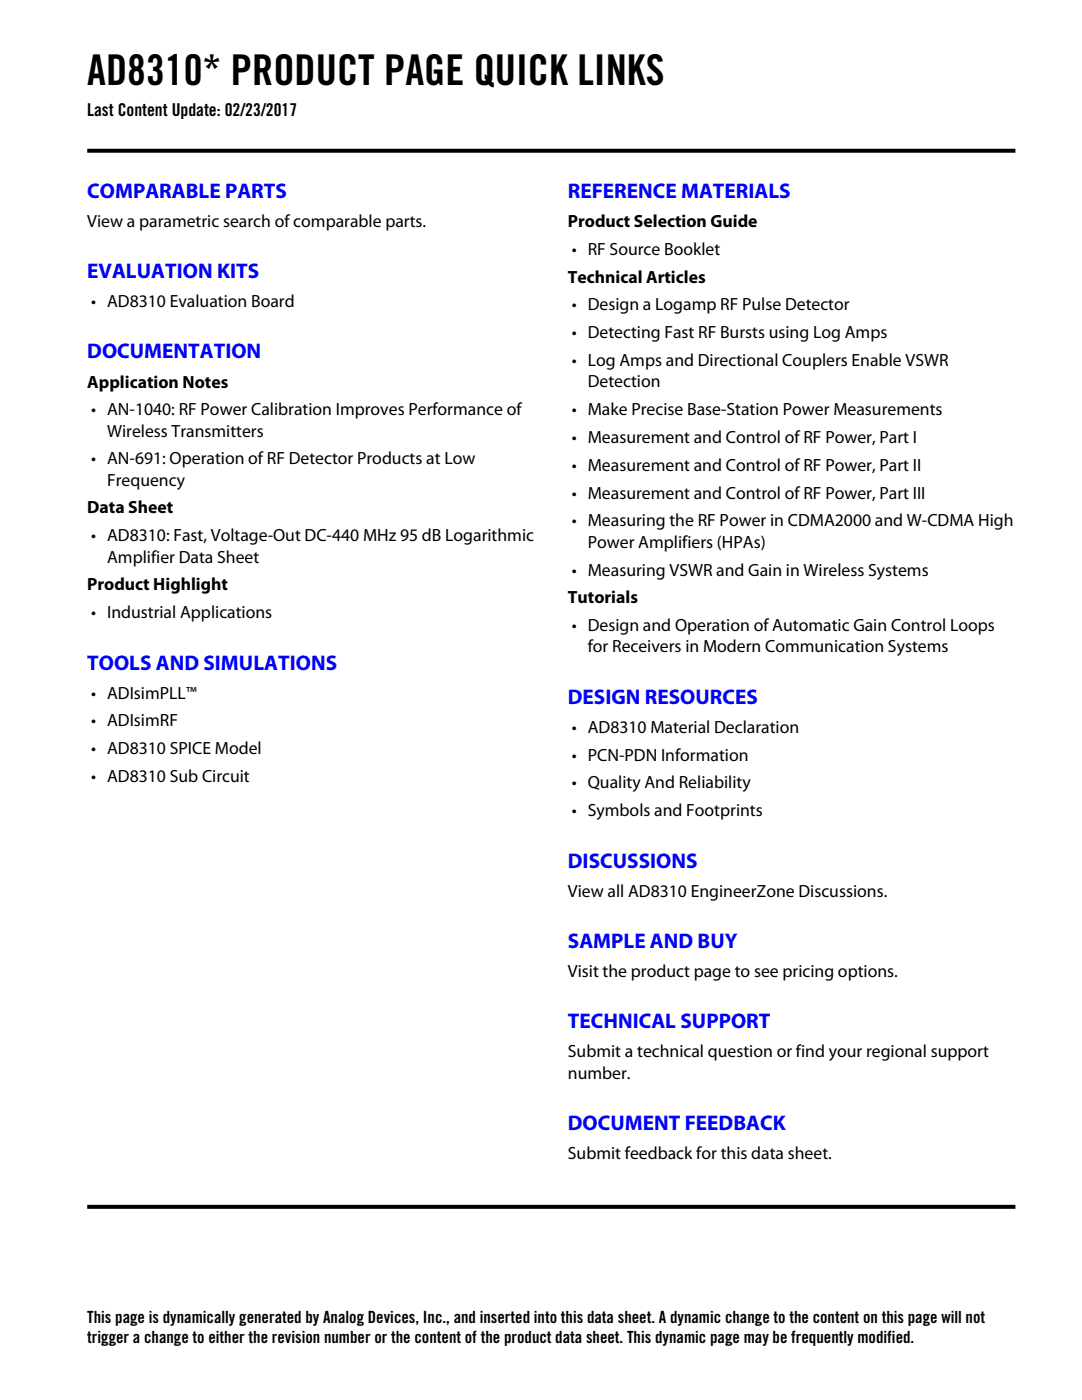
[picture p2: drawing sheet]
<svg xmlns="http://www.w3.org/2000/svg" width="216mm" height="279mm" viewBox="0 0 216 279" stroke-linecap="round" stroke-linejoin="round" font-family="sans-serif">
<defs><g id="words">
<text font-size="8.5" x="17.4" y="17">AD8310* PRODUCT PAGE QUICK LINKS</text>
<g font-size="4.2" fill="#00f">
<text x="17.4" y="39.5">COMPARABLE PARTS</text>
<text x="113.3" y="39.5">REFERENCE MATERIALS</text>
<text x="17.4" y="55.5">EVALUATION KITS</text>
<text x="17.4" y="71.5">DOCUMENTATION</text>
<text x="17.4" y="133.6">TOOLS AND SIMULATIONS</text>
<text x="113.3" y="140.4">DESIGN RESOURCES</text>
<text x="113.3" y="173.1">DISCUSSIONS</text>
<text x="113.3" y="189.2">SAMPLE AND BUY</text>
<text x="113.3" y="205.2">TECHNICAL SUPPORT</text>
<text x="113.3" y="225.5">DOCUMENT FEEDBACK</text>
</g>
<g font-size="3.5">
<text x="17.4" y="23.1">Last Content Update: 02/23/2017</text>
<text x="17.4" y="45.3">View a parametric search of comparable parts.</text>
<text x="113.3" y="45.3">Product Selection Guide</text>
<text x="114.1" y="50.8">• RF Source Booklet</text>
<text x="113.3" y="56.4">Technical Articles</text>
<text x="18.2" y="61.3">• AD8310 Evaluation Board</text>
<text x="114.1" y="61.9">• Design a Logamp RF Pulse Detector</text>
<text x="114.1" y="67.5">• Detecting Fast RF Bursts using Log Amps</text>
<text x="17.4" y="77.3">Application Notes</text>
<text x="114.1" y="73.1">• Log Amps and Directional Couplers Enable VSWR</text>
<text x="117.3" y="77.3">Detection</text>
<text x="18.2" y="82.9">• AN-1040: RF Power Calibration Improves Performance of</text>
<text x="114.1" y="82.8">• Make Precise Base-Station Power Measurements</text>
<text x="21.4" y="87.1">Wireless Transmitters</text>
<text x="114.1" y="88.4">• Measurement and Control of RF Power, Part I</text>
<text x="18.2" y="92.7">• AN-691: Operation of RF Detector Products at Low</text>
<text x="114.1" y="94">• Measurement and Control of RF Power, Part II</text>
<text x="21.4" y="96.9">Frequency</text>
<text x="114.1" y="99.5">• Measurement and Control of RF Power, Part III</text>
<text x="17.4" y="102.5">Data Sheet</text>
<text x="114.1" y="105.1">• Measuring the RF Power in CDMA2000 and W-CDMA High</text>
<text x="18.2" y="108">• AD8310: Fast, Voltage-Out DC-440 MHz 95 dB Logarithmic</text>
<text x="21.4" y="112.3">Amplifier Data Sheet</text>
<text x="117.3" y="109.3">Power Amplifiers (HPAs)</text>
<text x="17.4" y="117.8">Product Highlight</text>
<text x="114.1" y="114.9">• Measuring VSWR and Gain in Wireless Systems</text>
<text x="18.2" y="123.4">• Industrial Applications</text>
<text x="113.3" y="120.4">Tutorials</text>
<text x="114.1" y="126">• Design and Operation of Automatic Gain Control Loops</text>
<text x="117.3" y="130.2">for Receivers in Modern Communication Systems</text>
<text x="18.2" y="139.4">• ADIsimPLL™</text>
<text x="18.2" y="145">• ADIsimRF</text>
<text x="114.1" y="146.2">• AD8310 Material Declaration</text>
<text x="18.2" y="150.5">• AD8310 SPICE Model</text>
<text x="114.1" y="151.8">• PCN-PDN Information</text>
<text x="18.2" y="156.1">• AD8310 Sub Circuit</text>
<text x="114.1" y="157.4">• Quality And Reliability</text>
<text x="114.1" y="162.9">• Symbols and Footprints</text>
<text x="113.3" y="178.9">View all AD8310 EngineerZone Discussions.</text>
<text x="113.3" y="195">Visit the product page to see pricing options.</text>
<text x="113.3" y="211">Submit a technical question or find your regional support</text>
<text x="113.3" y="215.2">number.</text>
<text x="113.3" y="231.3">Submit feedback for this data sheet.</text>
</g>
<g font-size="3.4">
<text x="17.4" y="264.1">This page is dynamically generated by Analog Devices, Inc., and inserted into this data sheet. A dynamic change to the content on this page will not</text>
<text x="17.4" y="268.1">trigger a change to either the revision number or the content of the product data sheet. This dynamic page may be frequently modified.</text>
</g>
</g></defs>
<g fill="#000">
<path d="M17.4 29.7h92.4l.4 .8h-92.8zM109.8 29.7h92.8v.8h-92.4z"/>
<path d="M17.4 240.5h92.4l.4 .7h-92.8zM109.8 240.5h92.8v.7h-92.4z"/>
</g>
<use href="#words"/>
</svg>
